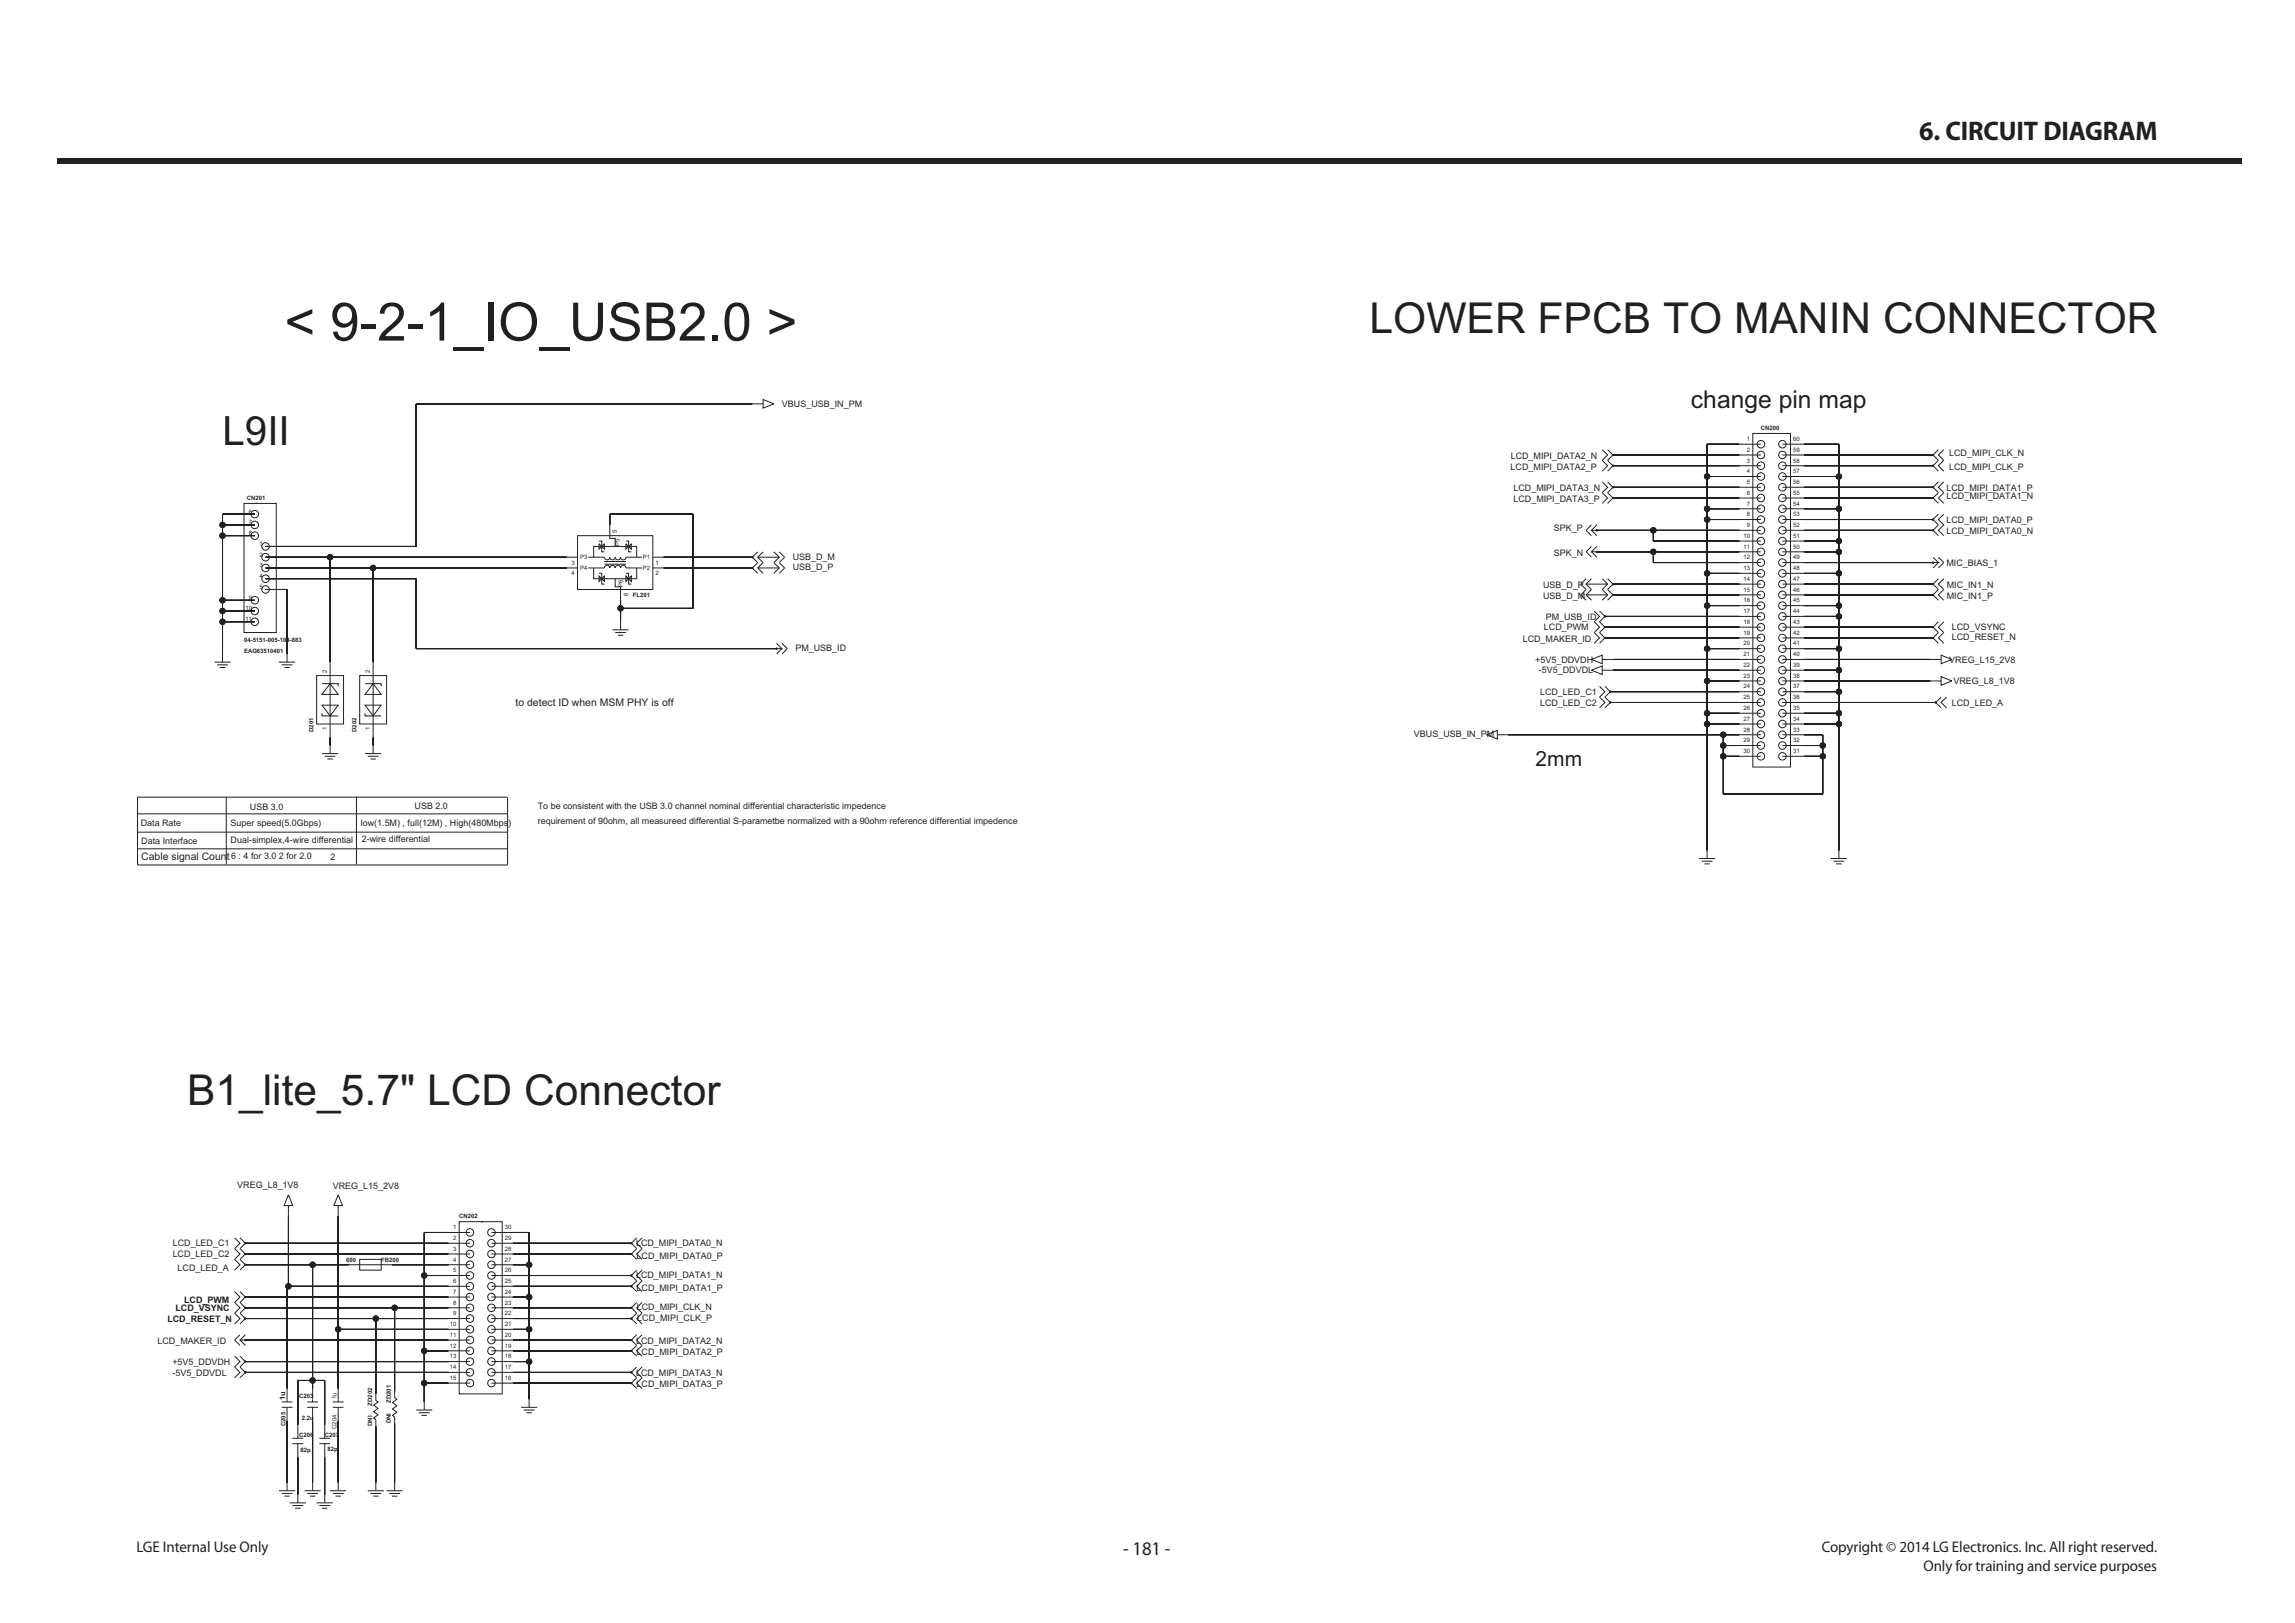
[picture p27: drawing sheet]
<svg xmlns="http://www.w3.org/2000/svg" width="420mm" height="297mm" viewBox="0 0 420 297" stroke-linecap="round" stroke-linejoin="round" font-family="sans-serif">
<defs><g id="words">
<text font-size="9.7" fill="#231f20" x="52.1" y="62.3">&lt; 9-2-1_IO_USB2.0 &gt;</text>
<g font-size="7.8" fill="#231f20">
<text x="250.7" y="61">LOWER FPCB TO MANIN CONNECTOR</text>
<text x="34.2" y="202.3">B1_lite_5.7&quot; LCD Connector</text>
</g>
<text font-size="7.4" fill="#231f20" x="40.7" y="81.4">L9II</text>
<text font-size="4.9" fill="#231f20" x="351.4" y="25.7">6. CIRCUIT DIAGRAM</text>
<text font-size="4.5" fill="#231f20" x="309.6" y="74.6">change pin map</text>
<text font-size="3.8" fill="#231f20" x="281.1" y="140.3">2mm</text>
<text font-size="3.5" fill="#231f20" x="205.6" y="284.6">- 181 -</text>
<g font-size="2.8" fill="#231f20">
<text x="25" y="284.1">LGE Internal Use Only</text>
<text x="333.5" y="284.1">Copyright © 2014 LG Electronics. Inc. All right reserved.</text>
<text x="352.2" y="287.5">Only for training and service purposes</text>
</g>
<g font-size="1.9" fill="#231f20">
<text x="94.4" y="129.2">to detect ID when MSM PHY is off</text>
<text x="25.9" y="157.4">Cable signal Count</text>
</g>
<g font-size="1.6" fill="#231f20">
<text x="143.2" y="74.5">VBUS_USB_IN_PM</text>
<text x="276.6" y="84">LCD_MIPI_DATA2_N</text>
<text x="356.8" y="83.5">LCD_MIPI_CLK_N</text>
<text x="276.6" y="85.9">LCD_MIPI_DATA2_P</text>
<text x="277.1" y="89.9">LCD_MIPI_DATA3_N</text>
<text x="356.4" y="89.9">LCD_MIPI_DATA1_P</text>
<text x="356.8" y="85.9">LCD_MIPI_CLK_P</text>
<text x="277.1" y="91.8">LCD_MIPI_DATA3_P</text>
<text x="356.4" y="95.8">LCD_MIPI_DATA0_P</text>
<text x="356.4" y="91.3">LCD_MIPI_DATA1_N</text>
<text x="284.5" y="101.7">SPK_N</text>
<text x="284.5" y="97.3">SPK_P</text>
<text x="356.4" y="97.7">LCD_MIPI_DATA0_N</text>
<text x="145.1" y="102.4">USB_D_M</text>
<text x="145.1" y="104.4">USB_D_P</text>
<text x="282.5" y="107.6">USB_D_P</text>
<text x="356.4" y="103.7">MIC_BIAS_1</text>
<text x="356.4" y="107.6">MIC_IN1_N</text>
<text x="282.5" y="109.6">USB_D_M</text>
<text x="283" y="113.5">PM_USB_ID</text>
<text x="356.4" y="109.6">MIC_IN1_P</text>
<text x="145.6" y="119.2">PM_USB_ID</text>
<text x="278.8" y="117.4">LCD_MAKER_ID</text>
<text x="282.7" y="115.4">LCD_PWM</text>
<text x="357.3" y="117.2">LCD_RESET_N</text>
<text x="357.3" y="115.2">LCD_VSYNC</text>
<text x="281.1" y="121.3">+5V5_DDVDH</text>
<text x="281.7" y="123.2">-5V5_DDVDL</text>
<text x="356.9" y="121.3">VREG_L15_2V8</text>
<text x="357.6" y="125.2">VREG_L8_1V8</text>
<text x="281.9" y="129.2">LCD_LED_C2</text>
<text x="281.9" y="127.2">LCD_LED_C1</text>
<text x="357.3" y="129.2">LCD_LED_A</text>
<text x="258.9" y="134.9">VBUS_USB_IN_PM</text>
<text x="45.8" y="148.2">USB 3.0</text>
<text x="75.9" y="148.1">USB 2.0</text>
<text x="98.4" y="148.1">To be consistent with the USB 3.0 channel nominal differential characteristic impedence</text>
<text x="25.8" y="151.1">Data Rate</text>
<text x="25.9" y="154.5">Data Interface</text>
<text x="42.2" y="151.2">Super speed(5.0Gbps)</text>
<text x="42.2" y="154.3">Dual-simplex,4-wire differential</text>
<text x="66" y="151.2">low(1.5M) , full(12M) , High(480Mbps)</text>
<text x="66.2" y="154.2">2-wire differential</text>
<text x="98.4" y="150.7">requirement of 90ohm, all measureed differential S-parametbe normalized with a 90ohm reference differential impedence</text>
<text x="42.3" y="157.2">6 : 4 for 3.0 2 for 2.0</text>
<text x="60.5" y="157.3">2</text>
<text x="43.4" y="217.4">VREG_L8_1V8</text>
<text x="60.9" y="217.7">VREG_L15_2V8</text>
<text x="116.4" y="228">LCD_MIPI_DATA0_N</text>
<text x="31.6" y="230.1">LCD_LED_C2</text>
<text x="31.6" y="228.1">LCD_LED_C1</text>
<text x="32.5" y="232.7">LCD_LED_A</text>
<text x="116.4" y="233.9">LCD_MIPI_DATA1_N</text>
<text x="116.5" y="230.5">LCD_MIPI_DATA0_P</text>
<text x="32.1" y="239.9">LCD_VSYNC</text>
<text x="33.7" y="238.5">LCD_PWM</text>
<text x="116.5" y="236.4">LCD_MIPI_DATA1_P</text>
<text x="116.6" y="239.8">LCD_MIPI_CLK_N</text>
<text x="28.8" y="246">LCD_MAKER_ID</text>
<text x="30.6" y="241.9">LCD_RESET_N</text>
<text x="116.4" y="246">LCD_MIPI_DATA2_N</text>
<text x="116.7" y="241.8">LCD_MIPI_CLK_P</text>
<text x="31.6" y="251.9">-5V5_DDVDL</text>
<text x="31.6" y="249.9">+5V5_DDVDH</text>
<text x="116.4" y="251.9">LCD_MIPI_DATA3_N</text>
<text x="116.5" y="247.9">LCD_MIPI_DATA2_P</text>
<text x="116.5" y="253.8">LCD_MIPI_DATA3_P</text>
</g>
<text font-size="1.4" fill="#231f20" x="52.2" y="256.2" transform="rotate(-90 52.2 256.2)">1u</text>
<g font-size="1.1" fill="#231f20">
<text x="319.8" y="82.7">2</text>
<text x="319.8" y="80.7">1</text>
<text x="322.4" y="78.6">CN200</text>
<text x="328.3" y="82.7">59</text>
<text x="328.3" y="80.7">60</text>
<text x="319.8" y="88.6">5</text>
<text x="319.8" y="86.6">4</text>
<text x="319.8" y="84.6">3</text>
<text x="328.3" y="88.6">56</text>
<text x="328.3" y="86.6">57</text>
<text x="328.3" y="84.6">58</text>
<text x="45.2" y="91.4">CN201</text>
<text x="45.5" y="96">7</text>
<text x="45.5" y="94">6</text>
<text x="319.8" y="94.5">8</text>
<text x="319.8" y="92.5">7</text>
<text x="319.8" y="90.6">6</text>
<text x="328.3" y="94.5">53</text>
<text x="328.3" y="92.5">54</text>
<text x="328.3" y="90.6">55</text>
<text x="45.5" y="97.9">8</text>
<text x="47.5" y="101.9">2</text>
<text x="47.5" y="99.9">1</text>
<text x="112.9" y="97.5" transform="rotate(-90 112.9 97.5)">5</text>
<text x="113.4" y="99.8" transform="rotate(-90 113.4 99.8)">P5</text>
<text x="319.2" y="100.4">11</text>
<text x="319.2" y="98.4">10</text>
<text x="319.8" y="96.5">9</text>
<text x="328.3" y="100.4">50</text>
<text x="328.3" y="98.4">51</text>
<text x="328.3" y="96.5">52</text>
<text x="47.5" y="107.8">5</text>
<text x="47.5" y="105.8">4</text>
<text x="47.5" y="103.8">3</text>
<text x="104.6" y="103.4">3</text>
<text x="104.6" y="105.3">4</text>
<text x="106.2" y="104.3">P4</text>
<text x="106.2" y="102.4">P3</text>
<text x="114" y="107.4" transform="rotate(-90 114 107.4)">P6</text>
<text x="117.7" y="104.3">P2</text>
<text x="117.7" y="102.4">P1</text>
<text x="120" y="103.4">1</text>
<text x="120" y="105.3">2</text>
<text x="319.2" y="106.3">14</text>
<text x="319.2" y="104.3">13</text>
<text x="319.2" y="102.4">12</text>
<text x="328.3" y="106.3">47</text>
<text x="328.3" y="104.3">48</text>
<text x="328.3" y="102.4">49</text>
<text x="44.9" y="113.7">11</text>
<text x="44.9" y="111.7">10</text>
<text x="45.5" y="109.8">9</text>
<text x="115" y="109" transform="rotate(-90 115 109)">6</text>
<text x="115.9" y="109.3">FL201</text>
<text x="319.2" y="112.2">17</text>
<text x="319.2" y="110.2">16</text>
<text x="319.2" y="108.3">15</text>
<text x="328.3" y="112.2">44</text>
<text x="328.3" y="110.2">45</text>
<text x="328.3" y="108.3">46</text>
<text x="44.7" y="117.5">04-5151-005-104-883</text>
<text x="44.7" y="119.5">EAG63510401</text>
<text x="319.2" y="118.1">20</text>
<text x="319.2" y="116.2">19</text>
<text x="319.2" y="114.2">18</text>
<text x="328.3" y="118.1">41</text>
<text x="328.3" y="116.2">42</text>
<text x="328.3" y="114.2">43</text>
<text x="59.8" y="123.2" transform="rotate(-90 59.8 123.2)">2</text>
<text x="67.7" y="123.2" transform="rotate(-90 67.7 123.2)">2</text>
<text x="319.2" y="124">23</text>
<text x="319.2" y="122.1">22</text>
<text x="319.2" y="120.1">21</text>
<text x="328.3" y="124">38</text>
<text x="328.3" y="122.1">39</text>
<text x="328.3" y="120.1">40</text>
<text x="319.2" y="131.9">27</text>
<text x="319.2" y="129.9">26</text>
<text x="319.2" y="128">25</text>
<text x="319.2" y="126">24</text>
<text x="328.3" y="131.9">34</text>
<text x="328.3" y="129.9">35</text>
<text x="328.3" y="128">36</text>
<text x="328.3" y="126">37</text>
<text x="57.4" y="134" transform="rotate(-90 57.4 134)">D201</text>
<text x="59.8" y="133.6" transform="rotate(-90 59.8 133.6)">1</text>
<text x="65.3" y="134" transform="rotate(-90 65.3 134)">D202</text>
<text x="67.7" y="133.6" transform="rotate(-90 67.7 133.6)">1</text>
<text x="319.2" y="137.8">30</text>
<text x="319.2" y="135.9">29</text>
<text x="319.2" y="133.9">28</text>
<text x="328.3" y="137.8">31</text>
<text x="328.3" y="135.9">32</text>
<text x="328.3" y="133.9">33</text>
<text x="83" y="226.9">2</text>
<text x="83" y="225">1</text>
<text x="84.1" y="222.9">CN202</text>
<text x="92.4" y="226.9">29</text>
<text x="92.4" y="225">30</text>
<text x="63.4" y="231">600</text>
<text x="69.8" y="231">FB200</text>
<text x="83" y="232.9">5</text>
<text x="83" y="230.9">4</text>
<text x="83" y="228.9">3</text>
<text x="92.4" y="232.9">26</text>
<text x="92.4" y="230.9">27</text>
<text x="92.4" y="228.9">28</text>
<text x="83" y="238.8">8</text>
<text x="83" y="236.8">7</text>
<text x="83" y="234.8">6</text>
<text x="92.4" y="238.8">23</text>
<text x="92.4" y="236.8">24</text>
<text x="92.4" y="234.8">25</text>
<text x="82.4" y="244.7">11</text>
<text x="82.4" y="242.7">10</text>
<text x="83" y="240.7">9</text>
<text x="92.4" y="244.7">20</text>
<text x="92.4" y="242.7">21</text>
<text x="92.4" y="240.7">22</text>
<text x="82.4" y="250.6">14</text>
<text x="82.4" y="248.6">13</text>
<text x="82.4" y="246.6">12</text>
<text x="92.4" y="250.6">17</text>
<text x="92.4" y="248.6">18</text>
<text x="92.4" y="246.6">19</text>
<text x="54.8" y="255.9">C203</text>
<text x="61.6" y="256.1" transform="rotate(-90 61.6 256.1)">1u</text>
<text x="68.1" y="257.2" transform="rotate(-90 68.1 257.2)">ZD202</text>
<text x="71.6" y="256.7" transform="rotate(-90 71.6 256.7)">ZD201</text>
<text x="82.4" y="252.5">15</text>
<text x="92.4" y="252.5">16</text>
<text x="52.3" y="261" transform="rotate(-90 52.3 261)">C205</text>
<text x="54.8" y="263">C206</text>
<text x="55.3" y="259.8">2.2u</text>
<text x="59.4" y="263">C207</text>
<text x="61.6" y="261.5" transform="rotate(-90 61.6 261.5)">C204</text>
<text x="68.1" y="261" transform="rotate(-90 68.1 261)">DNI</text>
<text x="71.6" y="260.5" transform="rotate(-90 71.6 260.5)">DNI</text>
<text x="55" y="265.7">82p</text>
<text x="59.9" y="265.5">82p</text>
</g>
</g></defs>
<path d="M10.4 29h400v1h-400z" fill="#231f20"/>
<g fill="none" stroke="#231f20" stroke-width=".18">
<path d="M63.9 231.5h7.9M65.8 230.5h4v2h-4zM116.6 226.6l-1 .9 1 1M117.5 226.6l-.9 .9 .9 1M68.8 255.1v1.2l.4 .3-.8 .6 .8 .6-.8 .6 .8 .5-.8 .6 .4 .3v1.2M72.2 254.6v1.2l.4 .3-.7 .6 .7 .6-.7 .6 .7 .6-.7 .5 .3 .3v1.2M76.2 258.1h2.9M76.7 258.6h2M77.2 259h1M77.7 256.6v1.5M53.5 263.2h2M53.5 264.2h2"/>
<path d="M54.5 260.8v2.4M54.5 264.2v2.5M55.8 272.8h2.9M56.2 273.3h2M56.7 273.8h1M57.2 271.4v1.4"/>
</g>
<circle cx="115.6" cy="227.5" r=".1" fill="#231f20"/>
<g fill="none" stroke="#231f20" stroke-width=".18">
<path d="M116.6 240.3l-1 1 1 1M117.5 240.3l-.9 1 .9 1"/>
<circle cx="115.6" cy="227.5" r=".1"/>
</g>
<circle cx="115.6" cy="241.3" r=".1" fill="#231f20"/>
<g fill="none" stroke="#231f20" stroke-width=".18">
<path d="M43 226.6l.9 .9-.9 1M43.9 226.6l1 .9-1 1"/>
<circle cx="115.6" cy="241.3" r=".1"/>
</g>
<circle cx="44.9" cy="227.5" r=".1" fill="#231f20"/>
<g fill="none" stroke="#231f20" stroke-width=".18">
<path d="M43 238.4l.9 1-.9 .9M43.9 238.4l1 1-1 .9"/>
<circle cx="44.9" cy="227.5" r=".1"/>
</g>
<circle cx="44.9" cy="239.4" r=".1" fill="#231f20"/>
<g fill="none" stroke="#231f20" stroke-width=".18">
<path d="M43 228.5l.9 1-.9 1M43.9 228.5l1 1-1 1M60.4 272.8h3M60.9 273.3h2M61.4 273.8h1M61.9 271.4v1.4"/>
<circle cx="44.9" cy="239.4" r=".1"/>
</g>
<circle cx="44.9" cy="229.5" r=".1" fill="#231f20"/>
<g fill="none" stroke="#231f20" stroke-width=".18">
<path d="M116.6 238.4l-1 1 1 .9M117.5 238.4l-.9 1 .9 .9"/>
<circle cx="44.9" cy="229.5" r=".1"/>
</g>
<circle cx="115.6" cy="239.4" r=".1" fill="#231f20"/>
<g fill="none" stroke="#231f20" stroke-width=".18">
<path d="M116.6 232.5l-1 .9 1 1M117.5 232.5l-.9 .9 .9 1"/>
<circle cx="115.6" cy="239.4" r=".1"/>
</g>
<circle cx="115.6" cy="233.4" r=".1" fill="#231f20"/>
<g fill="none" stroke="#231f20" stroke-width=".18">
<path d="M43 250.2l.9 1-.9 1M43.9 250.2l1 1-1 1"/>
<circle cx="115.6" cy="233.4" r=".1"/>
</g>
<circle cx="44.9" cy="251.2" r=".1" fill="#231f20"/>
<g fill="none" stroke="#231f20" stroke-width=".18">
<path d="M43 248.2l.9 1-.9 1M43.9 248.2l1 1-1 1"/>
<circle cx="44.9" cy="251.2" r=".1"/>
</g>
<circle cx="44.9" cy="249.2" r=".1" fill="#231f20"/>
<g fill="none" stroke="#231f20" stroke-width=".18">
<path d="M43 236.4l.9 1-.9 1M43.9 236.4l1 1-1 1"/>
<circle cx="44.9" cy="249.2" r=".1"/>
</g>
<circle cx="44.9" cy="237.4" r=".1" fill="#231f20"/>
<g fill="none" stroke="#231f20" stroke-width=".18">
<path d="M116.6 234.4l-1 1 1 1M117.5 234.4l-.9 1 .9 1"/>
<circle cx="44.9" cy="237.4" r=".1"/>
</g>
<circle cx="115.6" cy="235.4" r=".1" fill="#231f20"/>
<g fill="none" stroke="#231f20" stroke-width=".18">
<path d="M43 240.3l.9 1-.9 1M43.9 240.3l1 1-1 1"/>
<circle cx="115.6" cy="235.4" r=".1"/>
</g>
<circle cx="44.9" cy="241.3" r=".1" fill="#231f20"/>
<g fill="none" stroke="#231f20" stroke-width=".18">
<path d="M43.9 244.3l-.9 1 .9 .9M44.9 245.3h-1l1 .9M44.9 245.3h.1M44.9 244.3l-1 1M60.9 256.6h2M60.9 257.6h2M61.9 254.1v2.5M61.9 257.6v2.4"/>
<circle cx="44.9" cy="241.3" r=".1"/>
</g>
<circle cx="44.9" cy="245.3" r=".1" fill="#231f20"/>
<g fill="none" stroke="#231f20" stroke-width=".18">
<path d="M116.6 228.5l-1 1 1 1M117.5 228.5l-.9 1 .9 1"/>
<circle cx="44.9" cy="245.3" r=".1"/>
</g>
<circle cx="115.6" cy="229.5" r=".1" fill="#231f20"/>
<g fill="none" stroke="#231f20" stroke-width=".18">
<path d="M43 230.5l.9 1-.9 1M43.9 230.5l1 1-1 1M95.4 257.6h2.9M95.9 258.1h2M96.4 258.6h1M96.9 256.1v1.5"/>
<circle cx="115.6" cy="229.5" r=".1"/>
</g>
<circle cx="44.9" cy="231.5" r=".1" fill="#231f20"/>
<g fill="none" stroke="#231f20" stroke-width=".18">
<path d="M116.6 244.3l-1 1 1 .9M117.5 244.3l-.9 1 .9 .9"/>
<circle cx="44.9" cy="231.5" r=".1"/>
</g>
<circle cx="115.6" cy="245.3" r=".1" fill="#231f20"/>
<g fill="none" stroke="#231f20" stroke-width=".18">
<path d="M116.6 252.2l-1 .9 1 1M117.5 252.2l-.9 .9 .9 1"/>
<circle cx="115.6" cy="245.3" r=".1"/>
</g>
<circle cx="115.6" cy="253.1" r=".1" fill="#231f20"/>
<g fill="none" stroke="#231f20" stroke-width=".18">
<path d="M116.6 250.2l-1 1 1 1M117.5 250.2l-.9 1 .9 1"/>
<circle cx="115.6" cy="253.1" r=".1"/>
</g>
<circle cx="115.6" cy="251.2" r=".1" fill="#231f20"/>
<g fill="none" stroke="#231f20" stroke-width=".18">
<path d="M116.6 246.2l-1 1 1 1M117.5 246.2l-.9 1 .9 1"/>
<circle cx="115.6" cy="251.2" r=".1"/>
</g>
<circle cx="115.6" cy="247.2" r=".1" fill="#231f20"/>
<g fill="none" stroke="#231f20" stroke-width=".18">
<path d="M105.7 98h13.8v9.9h-13.8zM109.7 99.5l.5 .5-.5 .5zM109.7 99h.5v2h.5M110.7 99.5v1l-.5-.5zM111.6 96.1v2.4h1v1.5M114.6 99.5l.5 .5-.5 .5zM114.6 99h.5v2h.5M115.6 99.5v1l-.5-.5zM103.8 103.9h1.9M103.8 102h1.9M107.7 103.9h3a.49 .49 0 0 1 .4-.4 .49 .49 0 0 1 .5 .4 .49 .49 0 0 1 .5-.4 .49 .49 0 0 1 .5 .4 .49 .49 0 0 1 .5-.4 .49 .49 0 0 1 .5 .4 .49 .49 0 0 1 .5-.4 .49 .49 0 0 1 .5 .4h2.9M107.7 102h3a.49 .49 0 0 0 .4 .5 .49 .49 0 0 0 .5-.5 .49 .49 0 0 0 .5 .5 .49 .49 0 0 0 .5-.5 .49 .49 0 0 0 .5 .5 .49 .49 0 0 0 .5-.5 .49 .49 0 0 0 .5 .5 .49 .49 0 0 0 .5-.5h2.9"/>
<path d="M108.7 103.9v2h7.9v-2M108.7 102v-2h7.9v2M109.7 105.4l.5 .5 .5-.5v1l-.5-.5-.5 .5zM109.7 104.9h.5v2h.5M110.7 103.3h3.9M110.7 102.8h3.9M112.6 105.9v1.5h1v2.5M114.6 105.4l.5 .5 .5-.5v1l-.5-.5-.5 .5zM114.6 104.9h.5v2h.5M119.5 103.9h2M119.5 102h2M290.4 107.9l-1 1 1 1"/>
<path d="M290.4 108.9h3.9M291.4 107.9l-1 1 1 1M293.3 107.9l1 1-1 1M294.3 107.9l1 1-1 1M295.3 108.9h.1M355.4 119.9l1.9 .8-1.9 .8zM353.4 120.7h2M311.1 157.1h2.9M311.5 157.6h2M312 158.1h1M312.5 155.6v1.5M52.8 218.7l.8 1.9h-1.6z"/>
<path d="M52.8 220.6v2M51.6 256.6h1.9M51.6 257.6h1.9M52.6 254.1v2.5M52.6 257.6v2.4M58.5 263.2h1.9M58.5 264.2h1.9M59.4 260.8v2.4M59.4 264.2v2.5M67.3 272.8h3M67.8 273.3h2M68.3 273.8h1"/>
<path d="M68.8 271.4v1.4M70.8 272.8h2.9M71.3 273.3h1.9M71.8 273.8h.9M72.2 271.4v1.4"/>
<circle cx="115.6" cy="247.2" r=".1"/>
</g>
<circle cx="295.3" cy="108.9" r=".1" fill="#231f20"/>
<g fill="none" stroke="#231f20" stroke-width=".18">
<path d="M290.4 105.9l-1 1 1 1M290.4 106.9h3.9M291.4 105.9l-1 1 1 1M293.3 105.9l1 1-1 1M294.3 105.9l1 1-1 1M295.3 106.9h.1"/>
<circle cx="295.3" cy="108.9" r=".1"/>
</g>
<circle cx="295.3" cy="106.9" r=".1" fill="#231f20"/>
<g fill="none" stroke="#231f20" stroke-width=".18">
<path d="M354.9 94.1l-1 1 1 1M355.9 94.1l-1 1 1 1M53 275h3M53.5 275.5h2M54 276h1M54.5 273.6v1.4"/>
<circle cx="295.3" cy="106.9" r=".1"/>
</g>
<circle cx="353.9" cy="95.1" r=".1" fill="#231f20"/>
<g fill="none" stroke="#231f20" stroke-width=".18">
<path d="M354.9 96.1l-1 1 1 .9M355.9 96.1l-1 1 1 .9"/>
<circle cx="353.9" cy="95.1" r=".1"/>
</g>
<circle cx="353.9" cy="97.1" r=".1" fill="#231f20"/>
<g fill="none" stroke="#231f20" stroke-width=".18">
<path d="M354.9 88.2l-1 1 1 1M355.9 88.2l-1 1 1 1"/>
<circle cx="353.9" cy="97.1" r=".1"/>
</g>
<circle cx="353.9" cy="89.2" r=".1" fill="#231f20"/>
<g fill="none" stroke="#231f20" stroke-width=".18">
<path d="M291.9 115.8l.9 1-.9 .9M292.8 115.8l1 1-1 .9"/>
<circle cx="353.9" cy="89.2" r=".1"/>
</g>
<circle cx="293.8" cy="116.7" r=".1" fill="#231f20"/>
<g fill="none" stroke="#231f20" stroke-width=".18">
<path d="M355.4 127.6l-1 1 1 1M356.4 127.6l-1 1 1 1M335.2 157.1h2.9M335.7 157.6h1.9M336.2 158.1h.9M336.7 155.6v1.5M61.9 218.7l.8 1.9h-1.6zM61.9 220.6v2M51.1 272.8h2.9M51.6 273.3h1.9M52.1 273.8h.9M52.6 271.4v1.4"/>
<circle cx="293.8" cy="116.7" r=".1"/>
</g>
<circle cx="354.4" cy="128.6" r=".1" fill="#231f20"/>
<g fill="none" stroke="#231f20" stroke-width=".18">
<path d="M292.8 125.6l1 1-1 1M293.8 125.6l1 1-1 1M82.1 227.5h3.9M82.1 229.5h3.9M82.1 231.5h3.9M82.1 233.4h3.9M82.1 235.4h3.9M82.1 237.4h3.9M82.1 239.4h3.9M82.1 225.6h3.9M84.1 223.6h7.8v31.5h-7.8zM88 223.6h.5"/>
<path d="M90 225.6h3.9M90 227.5h3.9M90 229.5h3.9M90 231.5h3.9M90 233.4h3.9M90 235.4h3.9M90 237.4h3.9M90 239.4h3.9M82.1 241.3h3.9M82.1 243.3h3.9M82.1 245.3h3.9M82.1 247.2h3.9"/>
<path d="M82.1 249.2h3.9M82.1 251.2h3.9M82.1 253.1h3.9M90 241.3h3.9M90 243.3h3.9M90 245.3h3.9M90 247.2h3.9M90 249.2h3.9M90 251.2h3.9M90 253.1h3.9"/>
<circle cx="354.4" cy="128.6" r=".1"/>
<circle cx="86" cy="231.5" r=".69"/>
<circle cx="86" cy="239.3" r=".69"/>
<circle cx="86" cy="229.5" r=".69"/>
<circle cx="86" cy="225.6" r=".69"/>
<circle cx="86" cy="235.4" r=".69"/>
<circle cx="86" cy="237.4" r=".69"/>
<circle cx="86" cy="227.5" r=".69"/>
<circle cx="86" cy="233.4" r=".69"/>
<circle cx="90" cy="231.5" r=".69"/>
<circle cx="90" cy="239.4" r=".69"/>
<circle cx="90" cy="225.6" r=".69"/>
<circle cx="90" cy="229.5" r=".69"/>
<circle cx="90" cy="235.4" r=".69"/>
<circle cx="90" cy="237.4" r=".69"/>
<circle cx="90" cy="227.5" r=".69"/>
<circle cx="90" cy="233.4" r=".69"/>
<circle cx="86" cy="241.3" r=".69"/>
<circle cx="86" cy="247.2" r=".69"/>
<circle cx="86" cy="249.2" r=".69"/>
<circle cx="86" cy="243.3" r=".69"/>
<circle cx="86" cy="253.1" r=".69"/>
<circle cx="86" cy="251.2" r=".69"/>
<circle cx="86" cy="245.3" r=".69"/>
<circle cx="90" cy="247.2" r=".69"/>
<circle cx="90" cy="241.3" r=".69"/>
<circle cx="90" cy="243.3" r=".69"/>
<circle cx="90" cy="249.2" r=".69"/>
<circle cx="90" cy="253.1" r=".69"/>
<circle cx="90" cy="251.2" r=".69"/>
<circle cx="90" cy="245.3" r=".69"/>
</g>
<circle cx="294.8" cy="126.6" r=".1" fill="#231f20"/>
<g fill="none" stroke="#231f20" stroke-width=".18">
<path d="M292.8 127.6l1 1-1 1M293.8 127.6l1 1-1 1"/>
<circle cx="294.8" cy="126.6" r=".1"/>
</g>
<circle cx="294.8" cy="128.6" r=".1" fill="#231f20"/>
<g fill="none" stroke="#231f20" stroke-width=".18">
<path d="M354.9 90.2l-1 .9 1 1M355.9 90.2l-1 .9 1 1"/>
<circle cx="294.8" cy="128.6" r=".1"/>
</g>
<circle cx="353.9" cy="91.1" r=".1" fill="#231f20"/>
<g fill="none" stroke="#231f20" stroke-width=".18">
<path d="M52.6 119.7v1.5M137.7 102h.1M138.7 102h4M138.7 101l-1 1 1 1M139.7 101l-1 1 1 1M141.7 101l1 1-1 1M142.7 101l.9 1-.9 1M51.1 121.2h2.9M51.6 121.7h1.9M52.1 122.2h.9M58 123.6h4.9v8.9h-4.9zM59 125.1h2.9v.5"/>
<path d="M59 129.1h2.9l-1.5 1.9zM59 130.5v.5h2.9M59 137.9h2.9M59.4 138.4h2M59.9 138.9h1M60.4 125.1l1.5 2h-2.9zM60.4 136.4v1.5M60.4 121.2v13.8M65.8 123.6h5v8.9h-5zM66.8 125.1h3v.5M66.8 129.1h3l-1.5 1.9zM66.8 130.5v.5h3"/>
<path d="M66.8 137.9h3M67.3 138.4h2M67.8 138.9h1M68.3 125.1l1.5 2h-3zM68.3 136.4v1.5M68.3 121.2v13.8M56.2 256.6h2M56.2 257.6h2M57.2 254.1v2.5M57.2 257.6v2.4M58 275.1h2.9M58.5 275.5h1.9"/>
<path d="M59 276h.9M59.4 273.6v1.5"/>
<circle cx="353.9" cy="91.1" r=".1"/>
</g>
<circle cx="137.7" cy="102" r=".1" fill="#231f20"/>
<g fill="none" stroke="#231f20" stroke-width=".18">
<path d="M137.7 103.9h.1M138.7 103.9h4M138.7 103l-1 .9 1 1M139.7 103l-1 .9 1 1M141.7 103l1 .9-1 1M142.7 103l.9 .9-.9 1"/>
<circle cx="137.7" cy="102" r=".1"/>
</g>
<circle cx="137.7" cy="103.9" r=".1" fill="#231f20"/>
<g fill="none" stroke="#231f20" stroke-width=".18">
<path d="M354.9 84.3l-1 .9 1 1M355.9 84.3l-1 .9 1 1"/>
<circle cx="137.7" cy="103.9" r=".1"/>
</g>
<circle cx="353.9" cy="85.2" r=".1" fill="#231f20"/>
<g fill="none" stroke="#231f20" stroke-width=".18">
<path d="M40.7 119.7v1.5M112.1 115.3h3M112.6 115.8h2M113.1 116.3h1M113.6 113.8v1.5M354.9 115.8l-1 1 1 .9M355.9 115.8l-1 1 1 .9M39.3 121.2h2.9M39.8 121.7h1.9M40.2 122.2h1"/>
<circle cx="353.9" cy="85.2" r=".1"/>
</g>
<circle cx="353.9" cy="116.7" r=".1" fill="#231f20"/>
<g fill="none" stroke="#231f20" stroke-width=".18">
<path d="M354.9 113.8l-1 1 1 1M355.9 113.8l-1 1 1 1"/>
<circle cx="353.9" cy="116.7" r=".1"/>
</g>
<circle cx="353.9" cy="114.8" r=".1" fill="#231f20"/>
<g fill="none" stroke="#231f20" stroke-width=".18">
<path d="M354.9 82.3l-1 1 1 1M355.9 82.3l-1 1 1 1"/>
<circle cx="353.9" cy="114.8" r=".1"/>
</g>
<circle cx="353.9" cy="83.3" r=".1" fill="#231f20"/>
<g fill="none" stroke="#231f20" stroke-width=".18">
<path d="M293.3 90.2l1 .9-1 1M294.3 90.2l1 .9-1 1"/>
<circle cx="353.9" cy="83.3" r=".1"/>
</g>
<circle cx="295.3" cy="91.1" r=".1" fill="#231f20"/>
<g fill="none" stroke="#231f20" stroke-width=".18">
<path d="M293.3 88.2l1 1-1 1M294.3 88.2l1 1-1 1"/>
<circle cx="295.3" cy="91.1" r=".1"/>
</g>
<circle cx="295.3" cy="89.2" r=".1" fill="#231f20"/>
<g fill="none" stroke="#231f20" stroke-width=".18">
<path d="M293.3 84.3l1 .9-1 1M294.3 84.3l1 .9-1 1"/>
<circle cx="295.3" cy="89.2" r=".1"/>
</g>
<circle cx="295.3" cy="85.2" r=".1" fill="#231f20"/>
<g fill="none" stroke="#231f20" stroke-width=".18">
<path d="M293.3 82.3l1 1-1 1M294.3 82.3l1 1-1 1"/>
<circle cx="295.3" cy="85.2" r=".1"/>
</g>
<circle cx="295.3" cy="83.3" r=".1" fill="#231f20"/>
<g fill="none" stroke="#231f20" stroke-width=".18">
<path d="M137.7 73.9h2M139.7 73.1l2 .8-2 .8zM142.2 117.7l1 1h-1M142.2 118.7h.1M143.2 118.7l-1 1M143.2 117.7l.9 1-.9 1M353.4 124.6h2M355.4 123.8l1.9 .8-1.9 .8z"/>
<circle cx="295.3" cy="83.3" r=".1"/>
</g>
<circle cx="142.2" cy="118.7" r=".1" fill="#231f20"/>
<g fill="none" stroke="#231f20" stroke-width=".18">
<path d="M320.9 79.3h6.9v61.1h-6.9zM324.3 79.3h.5M44.7 92.1h5.9v23.7h-5.9zM46.6 92.1h.5M318.4 81.3h4M318.4 83.3h4M318.4 85.2h4M318.4 87.2h4M318.4 89.2h4M318.4 91.1h4M318.4 93.1h4M318.4 95.1h4"/>
<path d="M318.4 97.1h4M318.4 99h4M326.3 81.3h4M326.3 83.3h4M326.3 85.2h4M326.3 87.2h4M326.3 89.2h4M326.3 91.1h4M326.3 93.1h4M326.3 95.1h4M326.3 97.1h4M326.3 99h4"/>
<path d="M318.4 101h4M318.4 103h4M318.4 104.9h4M318.4 106.9h4M318.4 108.9h4M318.4 110.8h4M318.4 112.8h4M318.4 114.8h4M318.4 116.8h4M318.4 118.7h4M326.3 101h4M326.3 103h4"/>
<path d="M326.3 104.9h4M326.3 106.9h4M326.3 108.9h4M326.3 110.8h4M326.3 112.8h4M326.3 114.8h4M326.3 116.8h4M326.3 118.7h4M354.9 107.9l-1 1 1 1M355.9 107.9l-1 1 1 1M272.2 134.5l1.9-.8v1.6zM274.1 134.5h2"/>
<path d="M291.4 122.7l1.9-.8v1.5zM291.4 120.7l1.9-.8v1.6zM293.3 122.7h2M293.3 120.7h2M318.4 122.7h4M318.4 120.7h4M318.4 124.6h4M318.4 126.6h4M318.4 128.6h4M318.4 130.5h4M318.4 132.5h4M318.4 134.5h4"/>
<path d="M318.4 136.4h4M318.4 138.4h4M326.3 122.7h4M326.3 120.7h4M326.3 124.6h4M326.3 126.6h4M326.3 128.6h4M326.3 130.5h4M326.3 132.5h4M326.3 134.5h4M326.3 136.4h4M326.3 138.4h4"/>
<circle cx="46.6" cy="96.1" r=".69"/>
<circle cx="46.6" cy="98" r=".69"/>
<circle cx="46.6" cy="94.1" r=".69"/>
<circle cx="322.4" cy="85.2" r=".69"/>
<circle cx="322.4" cy="87.2" r=".69"/>
<circle cx="322.4" cy="93.1" r=".69"/>
<circle cx="322.4" cy="91.1" r=".69"/>
<circle cx="322.4" cy="95.1" r=".69"/>
<circle cx="322.4" cy="97.1" r=".69"/>
<circle cx="322.4" cy="83.3" r=".69"/>
<circle cx="322.4" cy="81.3" r=".69"/>
<circle cx="322.4" cy="89.2" r=".69"/>
<circle cx="322.4" cy="99" r=".69"/>
<circle cx="326.3" cy="91.1" r=".69"/>
<circle cx="326.3" cy="85.2" r=".69"/>
<circle cx="326.3" cy="87.2" r=".69"/>
<circle cx="326.3" cy="95.1" r=".69"/>
<circle cx="326.3" cy="93.1" r=".69"/>
<circle cx="326.3" cy="97.1" r=".69"/>
<circle cx="326.3" cy="83.3" r=".69"/>
<circle cx="326.3" cy="89.2" r=".69"/>
<circle cx="326.3" cy="81.3" r=".69"/>
<circle cx="326.3" cy="99" r=".69"/>
<circle cx="46.6" cy="109.9" r=".69"/>
<circle cx="46.6" cy="111.8" r=".69"/>
<circle cx="46.6" cy="113.8" r=".69"/>
<circle cx="48.6" cy="103.9" r=".69"/>
<circle cx="48.6" cy="102" r=".69"/>
<circle cx="48.6" cy="107.9" r=".69"/>
<circle cx="48.6" cy="100" r=".69"/>
<circle cx="48.6" cy="105.9" r=".69"/>
<circle cx="142.2" cy="118.7" r=".1"/>
<circle cx="322.4" cy="106.9" r=".69"/>
<circle cx="322.4" cy="101" r=".69"/>
<circle cx="322.4" cy="110.8" r=".69"/>
<circle cx="322.4" cy="103" r=".69"/>
<circle cx="322.4" cy="112.8" r=".69"/>
<circle cx="322.4" cy="116.8" r=".69"/>
<circle cx="322.4" cy="104.9" r=".69"/>
<circle cx="322.4" cy="118.7" r=".69"/>
<circle cx="322.4" cy="108.9" r=".69"/>
<circle cx="322.4" cy="114.8" r=".69"/>
<circle cx="326.3" cy="101" r=".69"/>
<circle cx="326.3" cy="106.9" r=".69"/>
<circle cx="326.3" cy="103" r=".69"/>
<circle cx="326.3" cy="104.9" r=".69"/>
<circle cx="326.3" cy="116.8" r=".69"/>
<circle cx="326.3" cy="118.7" r=".69"/>
<circle cx="326.3" cy="112.8" r=".69"/>
<circle cx="326.3" cy="110.8" r=".69"/>
<circle cx="326.3" cy="108.9" r=".69"/>
<circle cx="326.3" cy="114.8" r=".69"/>
<circle cx="322.4" cy="120.7" r=".69"/>
<circle cx="322.4" cy="122.7" r=".69"/>
<circle cx="322.4" cy="128.6" r=".69"/>
<circle cx="322.4" cy="134.5" r=".69"/>
<circle cx="322.4" cy="136.4" r=".69"/>
<circle cx="322.4" cy="126.6" r=".69"/>
<circle cx="322.4" cy="132.5" r=".69"/>
<circle cx="322.4" cy="138.4" r=".69"/>
<circle cx="322.4" cy="130.5" r=".69"/>
<circle cx="322.4" cy="124.6" r=".69"/>
<circle cx="326.3" cy="136.4" r=".69"/>
<circle cx="326.3" cy="120.7" r=".69"/>
<circle cx="326.3" cy="122.7" r=".69"/>
<circle cx="326.3" cy="128.6" r=".69"/>
<circle cx="326.3" cy="134.5" r=".69"/>
<circle cx="326.3" cy="126.6" r=".69"/>
<circle cx="326.3" cy="138.4" r=".69"/>
<circle cx="326.3" cy="132.5" r=".69"/>
<circle cx="326.3" cy="124.6" r=".69"/>
<circle cx="326.3" cy="130.5" r=".69"/>
</g>
<circle cx="353.9" cy="108.9" r=".1" fill="#231f20"/>
<g fill="none" stroke="#231f20" stroke-width=".18">
<path d="M354.9 105.9l-1 1 1 1M355.9 105.9l-1 1 1 1"/>
<circle cx="353.9" cy="108.9" r=".1"/>
</g>
<circle cx="353.9" cy="106.9" r=".1" fill="#231f20"/>
<g fill="none" stroke="#231f20" stroke-width=".18">
<path d="M353.9 102l1 1h-1M353.9 103h.1M354.9 102l1 1-1 .9M354.9 103l-1 .9"/>
<circle cx="353.9" cy="106.9" r=".1"/>
</g>
<circle cx="353.9" cy="103" r=".1" fill="#231f20"/>
<g fill="none" stroke="#231f20" stroke-width=".18">
<path d="M291.9 111.8l.9 1-.9 1M292.8 111.8l1 1-1 1"/>
<circle cx="353.9" cy="103" r=".1"/>
</g>
<circle cx="293.8" cy="112.8" r=".1" fill="#231f20"/>
<g fill="none" stroke="#231f20" stroke-width=".18">
<path d="M291.4 100l-1 1 1 1M291.4 101l.9 1M292.3 100l-.9 1h.9M292.3 101h.1"/>
<circle cx="293.8" cy="112.8" r=".1"/>
</g>
<circle cx="292.3" cy="101" r=".1" fill="#231f20"/>
<g fill="none" stroke="#231f20" stroke-width=".18">
<path d="M291.4 96.1l-1 1 1 .9M291.4 97.1l.9 .9M292.3 96.1l-.9 1h.9M292.3 97.1h.1"/>
<circle cx="292.3" cy="101" r=".1"/>
</g>
<circle cx="292.3" cy="97.1" r=".1" fill="#231f20"/>
<g fill="none" stroke="#231f20" stroke-width=".18">
<path d="M291.9 113.8l.9 1-.9 1M292.8 113.8l1 1-1 1"/>
<circle cx="292.3" cy="97.1" r=".1"/>
</g>
<circle cx="293.8" cy="114.8" r=".1" fill="#231f20"/>
<g fill="none" stroke="#231f20" stroke-width=".18">
<path d="M330.3 110.8h6.4z"/>
<circle cx="293.8" cy="114.8" r=".1"/>
</g>
<path d="M336.7 110.8v2z" fill="#231f20"/>
<path d="M330.3 99h6.4zM330.3 101h6.4zM330.3 104.9h6.4zM330.3 112.8h6.4zM336.7 110.8v2M336.7 101v3.9M336.7 104.9v5.9M336.7 112.8v5.9zM336.7 101v9.8" fill="none" stroke="#231f20" stroke-width=".18"/>
<path d="M336.7 99v2z" fill="#231f20"/>
<g fill="none" stroke="#231f20" stroke-width=".18">
<path d="M330.3 93.1h6.4zM330.3 87.2h6.4zM336.7 99v2M336.7 93.1v5.9M336.7 87.2v5.9M336.7 87.2v11.8M330.3 118.7h6.4zM336.7 118.7v4M336.7 118.7v11.8M330.3 122.7h6.4zM330.3 126.6h6.4zM330.3 132.5h6.4z"/>
<path d="M330.3 130.5h6.4zM336.7 122.7v3.9M336.7 126.6v3.9M336.7 132.5v23.1z"/>
</g>
<path d="M336.7 130.5v2z" fill="#231f20"/>
<path d="M330.3 81.3h6.4zM336.7 81.3v5.9zM336.7 130.5v2" fill="none" stroke="#231f20" stroke-width=".18"/>
<circle cx="336.7" cy="110.8" r=".49" fill="#231f20"/>
<circle cx="336.7" cy="110.8" r=".49" fill="none" stroke="#231f20" stroke-width=".18"/>
<circle cx="336.7" cy="104.9" r=".49" fill="#231f20"/>
<circle cx="336.7" cy="104.9" r=".49" fill="none" stroke="#231f20" stroke-width=".18"/>
<circle cx="336.7" cy="112.8" r=".49" fill="#231f20"/>
<circle cx="336.7" cy="112.8" r=".49" fill="none" stroke="#231f20" stroke-width=".18"/>
<circle cx="336.7" cy="101" r=".49" fill="#231f20"/>
<circle cx="336.7" cy="101" r=".49" fill="none" stroke="#231f20" stroke-width=".18"/>
<circle cx="336.7" cy="99" r=".49" fill="#231f20"/>
<circle cx="336.7" cy="99" r=".49" fill="none" stroke="#231f20" stroke-width=".18"/>
<circle cx="336.7" cy="118.7" r=".49" fill="#231f20"/>
<circle cx="336.7" cy="118.7" r=".49" fill="none" stroke="#231f20" stroke-width=".18"/>
<circle cx="336.7" cy="122.7" r=".49" fill="#231f20"/>
<circle cx="336.7" cy="122.7" r=".49" fill="none" stroke="#231f20" stroke-width=".18"/>
<circle cx="336.7" cy="93.1" r=".49" fill="#231f20"/>
<circle cx="336.7" cy="93.1" r=".49" fill="none" stroke="#231f20" stroke-width=".18"/>
<circle cx="336.7" cy="126.6" r=".49" fill="#231f20"/>
<circle cx="336.7" cy="126.6" r=".49" fill="none" stroke="#231f20" stroke-width=".18"/>
<circle cx="336.7" cy="132.5" r=".49" fill="#231f20"/>
<circle cx="336.7" cy="132.5" r=".49" fill="none" stroke="#231f20" stroke-width=".18"/>
<circle cx="336.7" cy="130.5" r=".49" fill="#231f20"/>
<circle cx="336.7" cy="130.5" r=".49" fill="none" stroke="#231f20" stroke-width=".18"/>
<circle cx="336.7" cy="87.2" r=".49" fill="#231f20"/>
<g fill="none" stroke="#231f20" stroke-width=".18">
<path d="M312.5 95.1h5.9zM312.5 93.1h5.9zM312.5 95.1v9.8M312.5 95.1v23.6v-7.9M312.5 104.9h5.9zM312.5 110.8h5.9zM312.5 104.9v5.9"/>
<circle cx="336.7" cy="87.2" r=".49"/>
</g>
<path d="M312.5 93.1v2z" fill="#231f20"/>
<path d="M312.5 87.2h5.9zM312.5 93.1v2M312.5 87.2v5.9M312.5 118.7h5.9zM312.5 118.7v5.9M312.5 118.7v11.8M312.5 124.6h5.9zM312.5 130.5h5.9zM312.5 124.6v5.9" fill="none" stroke="#231f20" stroke-width=".18"/>
<path d="M312.5 130.5v2z" fill="#231f20"/>
<path d="M312.5 81.3h5.9zM312.5 81.3v5.9zM312.5 132.5h5.9zM312.5 130.5v2M312.5 132.5v23.1z" fill="none" stroke="#231f20" stroke-width=".18"/>
<circle cx="312.5" cy="104.9" r=".49" fill="#231f20"/>
<circle cx="312.5" cy="104.9" r=".49" fill="none" stroke="#231f20" stroke-width=".18"/>
<circle cx="312.5" cy="110.8" r=".49" fill="#231f20"/>
<circle cx="312.5" cy="110.8" r=".49" fill="none" stroke="#231f20" stroke-width=".18"/>
<circle cx="312.5" cy="95.1" r=".49" fill="#231f20"/>
<circle cx="312.5" cy="95.1" r=".49" fill="none" stroke="#231f20" stroke-width=".18"/>
<circle cx="312.5" cy="93.1" r=".49" fill="#231f20"/>
<circle cx="312.5" cy="93.1" r=".49" fill="none" stroke="#231f20" stroke-width=".18"/>
<circle cx="312.5" cy="118.7" r=".49" fill="#231f20"/>
<circle cx="312.5" cy="118.7" r=".49" fill="none" stroke="#231f20" stroke-width=".18"/>
<circle cx="312.5" cy="124.6" r=".49" fill="#231f20"/>
<circle cx="312.5" cy="124.6" r=".49" fill="none" stroke="#231f20" stroke-width=".18"/>
<circle cx="312.5" cy="130.5" r=".49" fill="#231f20"/>
<circle cx="312.5" cy="130.5" r=".49" fill="none" stroke="#231f20" stroke-width=".18"/>
<circle cx="312.5" cy="132.5" r=".49" fill="#231f20"/>
<circle cx="312.5" cy="132.5" r=".49" fill="none" stroke="#231f20" stroke-width=".18"/>
<circle cx="312.5" cy="87.2" r=".49" fill="#231f20"/>
<g fill="none" stroke="#231f20" stroke-width=".18">
<path d="M93.9 225.6h3zM93.9 231.5h3zM93.9 237.4h3zM96.9 225.6v5.9M96.9 231.5v5.9M96.9 237.4v5.9M96.9 225.6v30.5v-6.9M93.9 243.3h3zM93.9 249.2h3zM96.9 243.3v5.9"/>
<circle cx="312.5" cy="87.2" r=".49"/>
</g>
<circle cx="96.9" cy="231.5" r=".49" fill="#231f20"/>
<circle cx="96.9" cy="231.5" r=".49" fill="none" stroke="#231f20" stroke-width=".18"/>
<circle cx="96.9" cy="237.4" r=".49" fill="#231f20"/>
<circle cx="96.9" cy="237.4" r=".49" fill="none" stroke="#231f20" stroke-width=".18"/>
<circle cx="96.9" cy="243.3" r=".49" fill="#231f20"/>
<circle cx="96.9" cy="243.3" r=".49" fill="none" stroke="#231f20" stroke-width=".18"/>
<circle cx="96.9" cy="249.2" r=".49" fill="#231f20"/>
<g fill="none" stroke="#231f20" stroke-width=".18">
<path d="M77.7 233.4h4.4zM77.7 225.6h4.4zM77.7 225.6v31v-3.5M77.7 233.4v13.8M77.7 225.6v7.8M77.7 253.1h4.4zM77.7 247.2h4.4zM77.7 247.2v5.9M52.6 260v11.4zM61.9 260v11.4zM68.8 261v10.4zM72.2 260.5v10.9z"/>
<circle cx="96.9" cy="249.2" r=".49"/>
</g>
<circle cx="77.7" cy="253.1" r=".49" fill="#231f20"/>
<circle cx="77.7" cy="253.1" r=".49" fill="none" stroke="#231f20" stroke-width=".18"/>
<circle cx="77.7" cy="247.2" r=".49" fill="#231f20"/>
<circle cx="77.7" cy="247.2" r=".49" fill="none" stroke="#231f20" stroke-width=".18"/>
<circle cx="77.7" cy="233.4" r=".49" fill="#231f20"/>
<g fill="none" stroke="#231f20" stroke-width=".18">
<path d="M40.7 113.8v5.9zM40.7 113.8h5.9zM57.2 260v11.4z"/>
<circle cx="77.7" cy="233.4" r=".49"/>
</g>
<path d="M40.7 111.8v2z" fill="#231f20"/>
<path d="M40.7 111.8v2M40.7 111.8h5.9z" fill="none" stroke="#231f20" stroke-width=".18"/>
<path d="M40.7 109.9v1.9z" fill="#231f20"/>
<path d="M40.7 98v11.9M40.7 98h5.9zM40.7 109.9v1.9M40.7 109.9h5.9z" fill="none" stroke="#231f20" stroke-width=".18"/>
<path d="M40.7 96.1v1.9z" fill="#231f20"/>
<path d="M40.7 96.1v1.9M40.7 94.1h5.9z" fill="none" stroke="#231f20" stroke-width=".18"/>
<path d="M40.7 94.1v2z" fill="#231f20"/>
<path d="M40.7 94.1v2M40.7 96.1h5.9z" fill="none" stroke="#231f20" stroke-width=".18"/>
<circle cx="40.7" cy="113.8" r=".49" fill="#231f20"/>
<circle cx="40.7" cy="113.8" r=".49" fill="none" stroke="#231f20" stroke-width=".18"/>
<circle cx="40.7" cy="111.8" r=".49" fill="#231f20"/>
<circle cx="40.7" cy="111.8" r=".49" fill="none" stroke="#231f20" stroke-width=".18"/>
<circle cx="40.7" cy="109.9" r=".49" fill="#231f20"/>
<circle cx="40.7" cy="109.9" r=".49" fill="none" stroke="#231f20" stroke-width=".18"/>
<circle cx="40.7" cy="98" r=".49" fill="#231f20"/>
<circle cx="40.7" cy="98" r=".49" fill="none" stroke="#231f20" stroke-width=".18"/>
<circle cx="40.7" cy="96.1" r=".49" fill="#231f20"/>
<g fill="none" stroke="#231f20" stroke-width=".18">
<path d="M48.6 107.9h4zM52.6 107.9v11.8z"/>
<circle cx="40.7" cy="96.1" r=".49"/>
</g>
<path d="M68.3 135v1.4z" fill="#231f20"/>
<path d="M68.3 135v1.4" fill="none" stroke="#231f20" stroke-width=".18"/>
<path d="M60.4 135v1.4z" fill="#231f20"/>
<path d="M60.4 135v1.4" fill="none" stroke="#231f20" stroke-width=".18"/>
<path d="M111.6 94.1v2z" fill="#231f20"/>
<path d="M111.6 94.1v2M111.6 94.1h15.3M126.9 94.1v17.2M113.6 111.3h13.3M113.6 111.3v2.5z" fill="none" stroke="#231f20" stroke-width=".18"/>
<path d="M113.6 109.9v1.4z" fill="#231f20"/>
<path d="M113.6 109.9v1.4" fill="none" stroke="#231f20" stroke-width=".18"/>
<circle cx="113.6" cy="111.3" r=".49" fill="#231f20"/>
<g fill="none" stroke="#231f20" stroke-width=".18">
<path d="M292.3 101h26.1zM54.5 266.7v6.9zM59.4 266.7v6.9z"/>
<circle cx="113.6" cy="111.3" r=".49"/>
</g>
<path d="M302.7 101v2z" fill="#231f20"/>
<path d="M302.7 103h15.7zM302.7 101v2" fill="none" stroke="#231f20" stroke-width=".18"/>
<circle cx="302.7" cy="101" r=".49" fill="#231f20"/>
<g fill="none" stroke="#231f20" stroke-width=".18">
<path d="M292.3 97.1h26.1z"/>
<circle cx="302.7" cy="101" r=".49"/>
</g>
<path d="M302.7 97.1v1.9z" fill="#231f20"/>
<path d="M302.7 99h15.7zM302.7 97.1v1.9" fill="none" stroke="#231f20" stroke-width=".18"/>
<circle cx="302.7" cy="97.1" r=".49" fill="#231f20"/>
<g fill="none" stroke="#231f20" stroke-width=".18">
<path d="M330.3 89.2h23.6zM293.8 114.8h24.6zM330.3 106.9h23.6zM330.3 103h23.6zM44.9 237.4h37.2zM52.6 235.4v18.7zM93.9 235.4h21.7z"/>
<circle cx="302.7" cy="97.1" r=".49"/>
</g>
<path d="M52.6 235.4h.2z" fill="#231f20"/>
<path d="M52.6 235.4h.2M52.8 235.4h29.3zM52.8 222.6v12.8z" fill="none" stroke="#231f20" stroke-width=".18"/>
<circle cx="52.8" cy="235.4" r=".49" fill="#231f20"/>
<g fill="none" stroke="#231f20" stroke-width=".18">
<path d="M330.3 124.6h23.1zM61.9 222.6v31.5zM61.9 243.3h20.2z"/>
<circle cx="52.8" cy="235.4" r=".49"/>
</g>
<circle cx="61.9" cy="243.3" r=".49" fill="#231f20"/>
<g fill="none" stroke="#231f20" stroke-width=".18">
<path d="M295.3 89.2h23.1zM295.3 91.1h23.1zM330.3 95.1h23.6zM330.3 91.1h23.6zM330.3 97.1h23.6zM330.3 85.2h23.6zM330.3 83.3h23.6zM48.6 103.9h55.2zM68.3 103.9v17.3zM330.3 108.9h23.6zM330.3 120.7h23.1zM71.8 231.5h10.3z"/>
<path d="M93.9 229.5h21.7zM93.9 233.4h21.7zM93.9 227.5h21.7zM93.9 239.4h21.7zM93.9 251.2h21.7zM93.9 253.1h21.7zM93.9 241.3h21.7z"/>
<circle cx="61.9" cy="243.3" r=".49"/>
</g>
<circle cx="68.3" cy="103.9" r=".49" fill="#231f20"/>
<g fill="none" stroke="#231f20" stroke-width=".18">
<path d="M48.6 102h55.2zM60.4 102v19.2z"/>
<circle cx="68.3" cy="103.9" r=".49"/>
</g>
<circle cx="60.4" cy="102" r=".49" fill="#231f20"/>
<g fill="none" stroke="#231f20" stroke-width=".18">
<path d="M121.5 102h16.2zM121.5 103.9h16.2zM295.3 108.9h23.1zM295.3 106.9h23.1zM54.5 252.6h4.9M54.5 252.6v8.2zM59.4 252.6v8.2z"/>
<circle cx="60.4" cy="102" r=".49"/>
</g>
<path d="M57.2 252.6v1.5z" fill="#231f20"/>
<path d="M44.9 231.5h19zM57.2 231.5v21.1M57.2 252.6v1.5" fill="none" stroke="#231f20" stroke-width=".18"/>
<circle cx="57.2" cy="252.6" r=".49" fill="#231f20"/>
<circle cx="57.2" cy="252.6" r=".49" fill="none" stroke="#231f20" stroke-width=".18"/>
<circle cx="57.2" cy="231.5" r=".49" fill="#231f20"/>
<g fill="none" stroke="#231f20" stroke-width=".18">
<path d="M293.8 116.7h24.6zM294.8 128.6h23.6zM294.8 126.6h23.6zM330.3 128.6h24.1zM44.9 229.5h37.2zM44.9 227.5h37.2zM44.9 245.3h37.2zM44.9 241.3h37.2zM68.8 241.3v13.8z"/>
<circle cx="57.2" cy="231.5" r=".49"/>
</g>
<circle cx="68.8" cy="241.3" r=".49" fill="#231f20"/>
<g fill="none" stroke="#231f20" stroke-width=".18">
<path d="M330.3 116.7h23.6zM44.9 239.4h37.2zM72.2 239.4v15.2z"/>
<circle cx="68.8" cy="241.3" r=".49"/>
</g>
<circle cx="72.2" cy="239.4" r=".49" fill="#231f20"/>
<g fill="none" stroke="#231f20" stroke-width=".18">
<path d="M48.6 105.9h27.6zM76.2 105.9v12.8M76.2 118.7h66zM293.8 112.8h24.6zM330.3 114.8h23.6zM295.3 122.7h23.1zM295.3 120.7h23.1zM315.5 134.5h2.9zM315.5 136.4h2.9zM315.5 138.4h2.9zM330.3 136.4h3.4zM330.3 134.5h3.4z"/>
<path d="M44.9 251.2h37.2zM44.9 249.2h37.2z"/>
<circle cx="72.2" cy="239.4" r=".49"/>
</g>
<path d="M333.7 134.5v1.9z" fill="#231f20"/>
<path d="M333.7 134.5v1.9" fill="none" stroke="#231f20" stroke-width=".18"/>
<path d="M333.7 136.4v2z" fill="#231f20"/>
<path d="M315.5 138.4v6.9zM330.3 138.4h3.4zM333.7 136.4v2M333.7 138.4v6.9M315.5 145.3h18.2" fill="none" stroke="#231f20" stroke-width=".18"/>
<path d="M315.5 136.4v2z" fill="#231f20"/>
<path d="M315.5 136.4v2" fill="none" stroke="#231f20" stroke-width=".18"/>
<path d="M315.5 134.5v1.9z" fill="#231f20"/>
<path d="M276.1 134.5h39.4zM315.5 134.5v1.9" fill="none" stroke="#231f20" stroke-width=".18"/>
<circle cx="333.7" cy="136.4" r=".49" fill="#231f20"/>
<circle cx="333.7" cy="136.4" r=".49" fill="none" stroke="#231f20" stroke-width=".18"/>
<circle cx="333.7" cy="138.4" r=".49" fill="#231f20"/>
<circle cx="333.7" cy="138.4" r=".49" fill="none" stroke="#231f20" stroke-width=".18"/>
<circle cx="315.5" cy="138.4" r=".49" fill="#231f20"/>
<circle cx="315.5" cy="138.4" r=".49" fill="none" stroke="#231f20" stroke-width=".18"/>
<circle cx="315.5" cy="136.4" r=".49" fill="#231f20"/>
<circle cx="315.5" cy="136.4" r=".49" fill="none" stroke="#231f20" stroke-width=".18"/>
<circle cx="315.5" cy="134.5" r=".49" fill="#231f20"/>
<g fill="none" stroke="#231f20" stroke-width=".18">
<path d="M76.2 73.9v26.1M76.2 73.9h61.5zM295.3 85.2h23.1zM295.3 83.3h23.1zM48.6 100h27.6zM25.1 152.3h67.7M25.1 145.9h67.7M25.2 149h67.7M25.2 155.4h67.7M25.2 145.9v12.4h67.7v-12.4M41.4 145.8v12.4M65.3 145.8v12.4"/>
<path d="M93.9 247.2h21.7zM93.9 245.3h21.7z"/>
<circle cx="315.5" cy="134.5" r=".49"/>
</g>
<use href="#words"/>
</svg>
